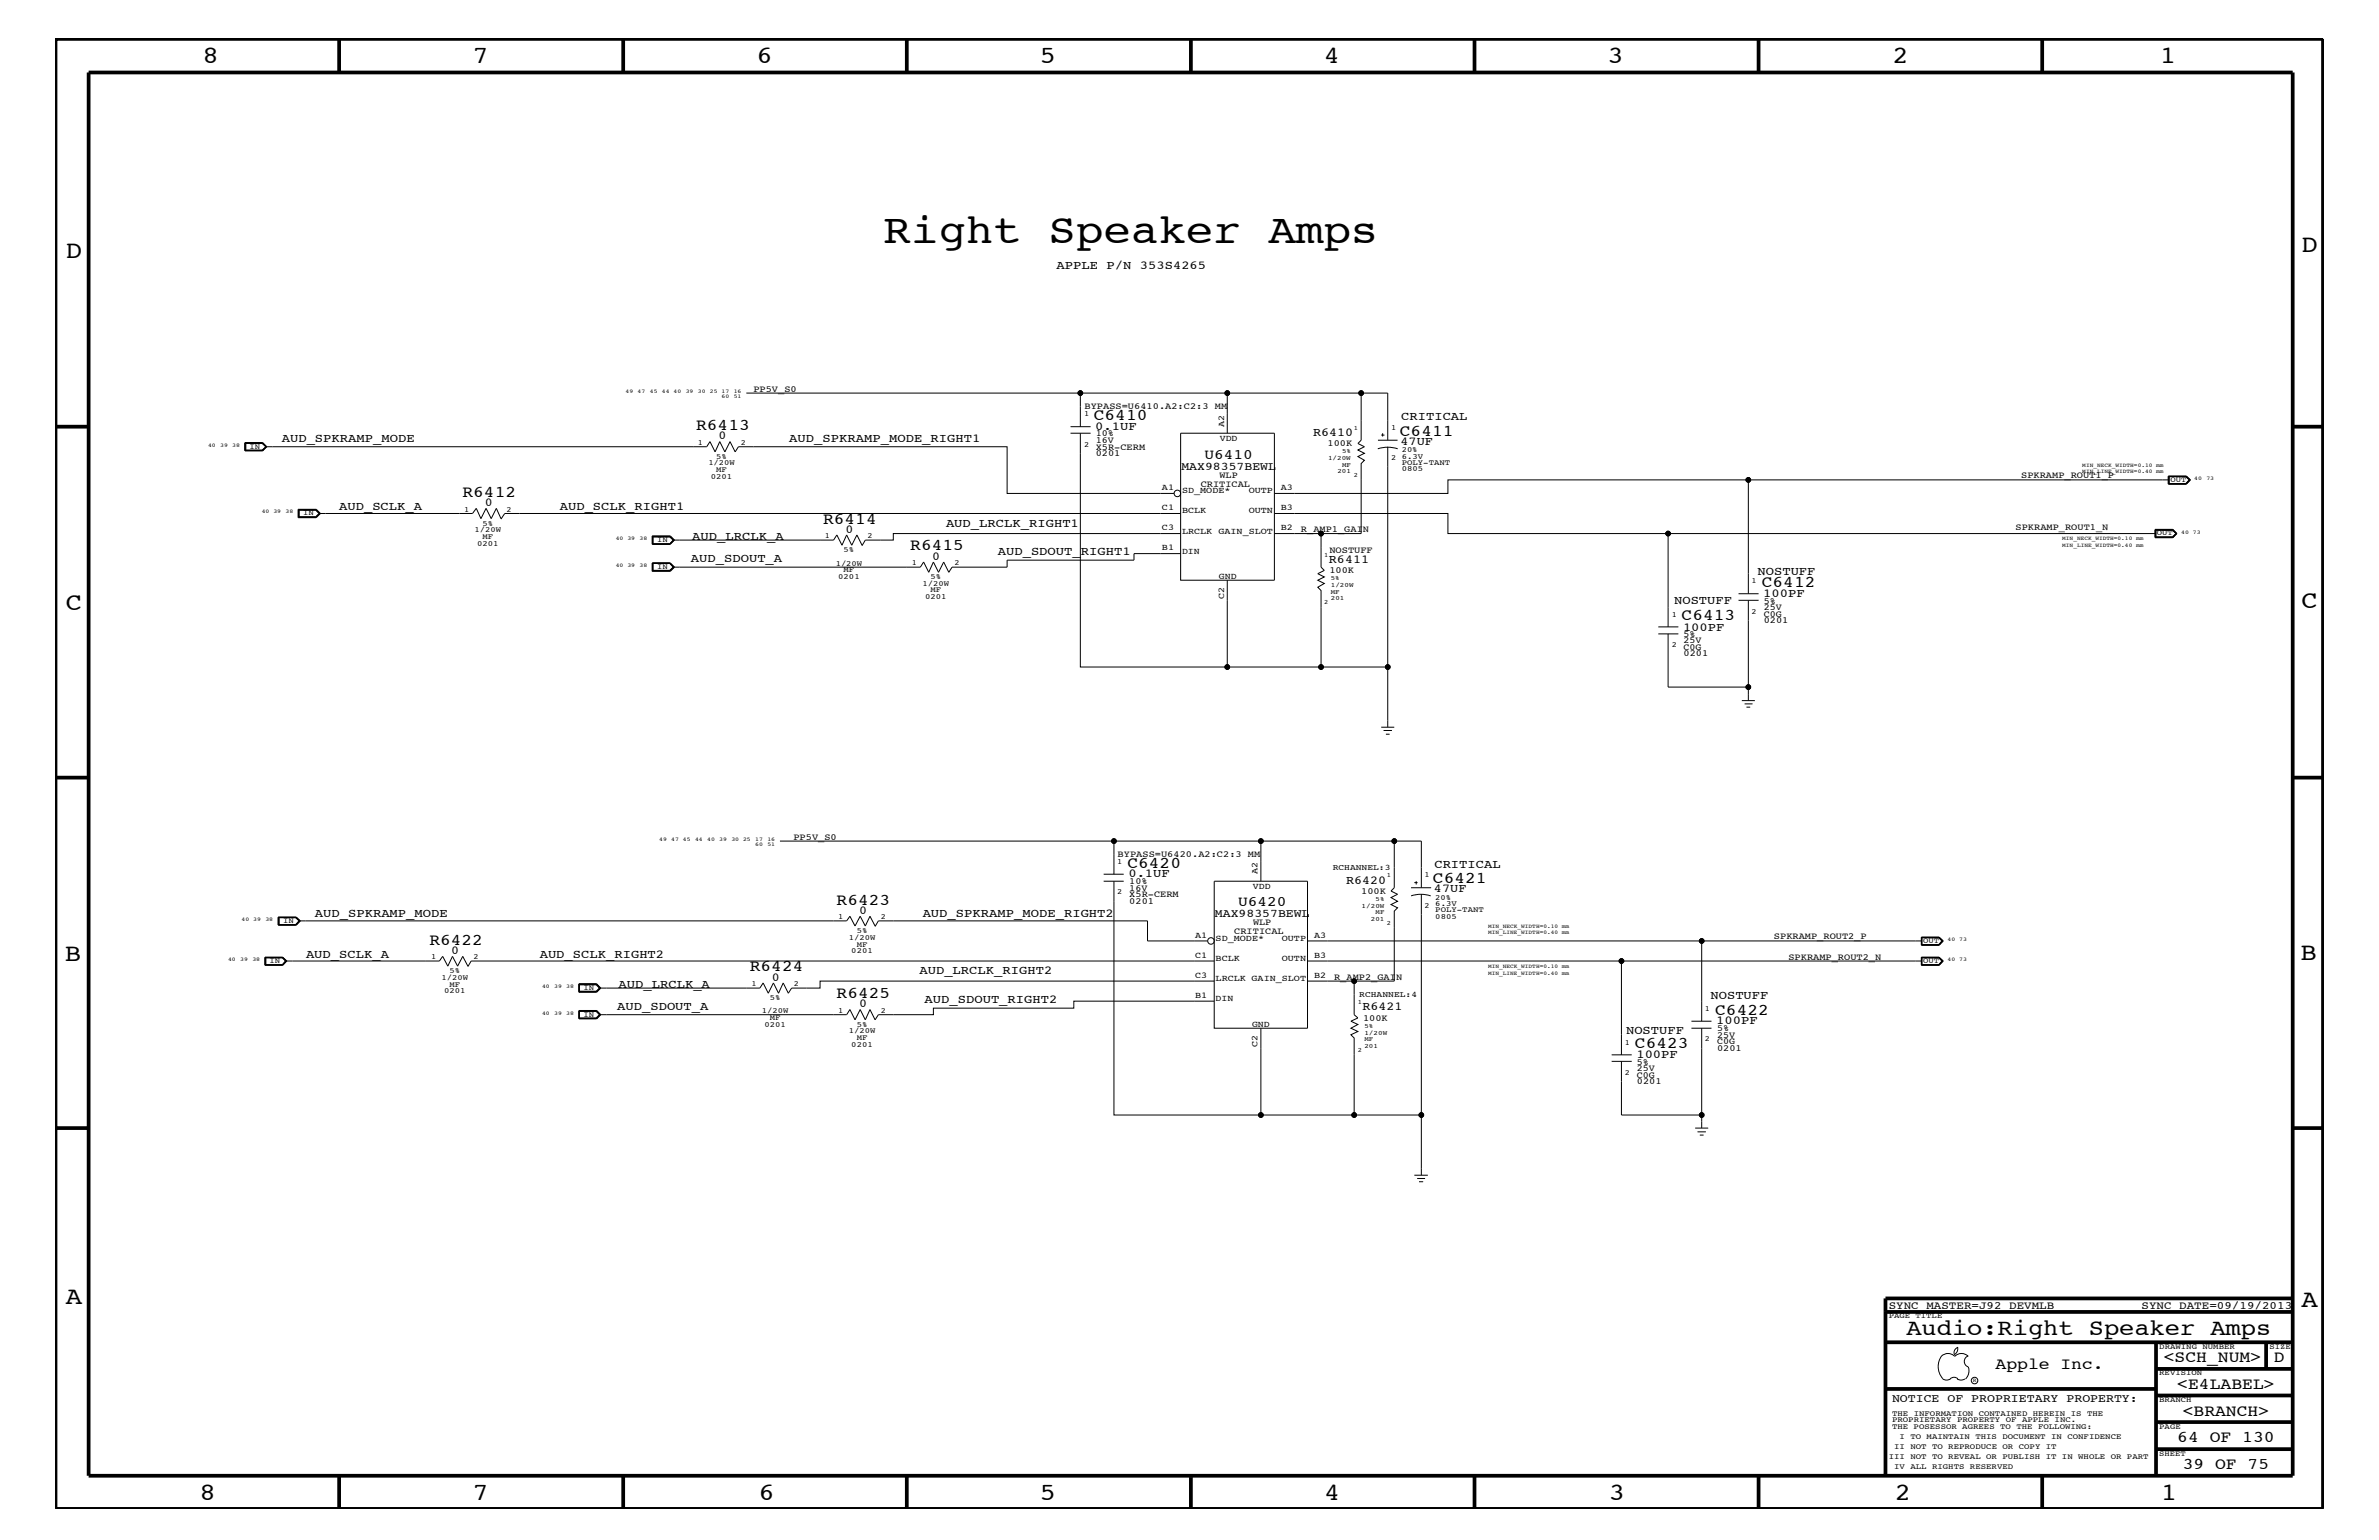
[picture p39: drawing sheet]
<svg xmlns="http://www.w3.org/2000/svg" width="432mm" height="279mm" viewBox="0 0 432 279" stroke-linecap="round" stroke-linejoin="round" font-family="sans-serif">
<defs><g id="words">
<text font-size="7.5" x="160.4" y="44.1">Right Speaker Amps</text>
<g font-size="4.5">
<text x="36.7" y="11.5">8</text>
<text x="85.8" y="11.5">7</text>
<text x="137.3" y="11.5">6</text>
<text x="188.7" y="11.5">5</text>
<text x="240.3" y="11.5">4</text>
<text x="291.8" y="11.5">3</text>
<text x="343.5" y="11.5">2</text>
<text x="392" y="11.5">1</text>
<text x="11.9" y="46.8">D</text>
<text x="417.7" y="45.7">D</text>
<text x="11.9" y="110.6">C</text>
<text x="417.7" y="110.4">C</text>
<text x="11.8" y="174.3">B</text>
<text x="417.6" y="174.2">B</text>
<text x="11.9" y="236.7">A</text>
<text x="417.7" y="237.1">A</text>
<text x="36.2" y="272.1">8</text>
<text x="85.8" y="272.1">7</text>
<text x="137.7" y="272.1">6</text>
<text x="188.7" y="272.1">5</text>
<text x="240.4" y="272.1">4</text>
<text x="292" y="272.1">3</text>
<text x="343.9" y="272.1">2</text>
<text x="392.2" y="272.1">1</text>
</g>
<text font-size="4.1" x="346" y="242.3">Audio:Right Speaker Amps</text>
<g font-size="3">
<text x="198.5" y="76.2">C6410</text>
<text x="126.4" y="78">R6413</text>
<text x="254.1" y="79">C6411</text>
<text x="83.9" y="90.1">R6412</text>
<text x="149.4" y="95">R6414</text>
<text x="165.2" y="99.9">R6415</text>
<text x="319.8" y="106.5">C6412</text>
<text x="305.2" y="112.6">C6413</text>
<text x="204.6" y="157.4">C6420</text>
<text x="260.1" y="160.2">C6421</text>
<text x="151.8" y="164.1">R6423</text>
<text x="77.9" y="171.4">R6422</text>
<text x="136.1" y="176.2">R6424</text>
<text x="151.8" y="181">R6425</text>
<text x="311.3" y="184.1">C6422</text>
<text x="296.8" y="190.2">C6423</text>
<text x="362.2" y="248.4">Apple Inc.</text>
<text x="392.7" y="247.1">&lt;SCH_NUM&gt;</text>
<text x="395.2" y="252">&lt;E4LABEL&gt;</text>
<text x="412.7" y="247.1">D</text>
<text x="396.2" y="256.8">&lt;BRANCH&gt;</text>
<text x="395.2" y="261.6">64 OF 130</text>
<text x="396.2" y="266.6">39 OF 75</text>
</g>
<g font-size="2.6">
<text x="218.6" y="83.3">U6410</text>
<text x="224.7" y="164.5">U6420</text>
</g>
<g font-size="2.2">
<text x="191.8" y="48.8">APPLE P/N 353S4265</text>
<text x="254.3" y="76.2">CRITICAL</text>
<text x="51.1" y="80.2">AUD_SPKRAMP_MODE</text>
<text x="130.4" y="79.7">0</text>
<text x="143.3" y="80.2">AUD_SPKRAMP_MODE_RIGHT1</text>
<text x="198.8" y="78">0.1UF</text>
<text x="238.3" y="79.1">R6410</text>
<text x="254.2" y="80.7">47UF</text>
<text x="61.6" y="92.6">AUD_SCLK_A</text>
<text x="88" y="91.8">0</text>
<text x="101.6" y="92.6">AUD_SCLK_RIGHT1</text>
<text x="171.7" y="95.5">AUD_LRCLK_RIGHT1</text>
<text x="125.4" y="101.9">AUD_SDOUT_A</text>
<text x="125.6" y="98">AUD_LRCLK_A</text>
<text x="153.5" y="96.7">0</text>
<text x="169.2" y="101.5">0</text>
<text x="181.1" y="100.7">AUD_SDOUT_RIGHT1</text>
<text x="241.2" y="102.1">R6411</text>
<text x="319" y="104.3">NOSTUFF</text>
<text x="303.9" y="109.5">NOSTUFF</text>
<text x="320" y="108.3">100PF</text>
<text x="305.5" y="114.4">100PF</text>
<text x="204.8" y="159.2">0.1UF</text>
<text x="244.3" y="160.3">R6420</text>
<text x="260.3" y="161.9">47UF</text>
<text x="260.3" y="157.4">CRITICAL</text>
<text x="57.1" y="166.3">AUD_SPKRAMP_MODE</text>
<text x="155.9" y="165.8">0</text>
<text x="167.5" y="166.3">AUD_SPKRAMP_MODE_RIGHT2</text>
<text x="55.5" y="173.8">AUD_SCLK_A</text>
<text x="81.9" y="173.1">0</text>
<text x="98" y="173.8">AUD_SCLK_RIGHT2</text>
<text x="112.3" y="179.2">AUD_LRCLK_A</text>
<text x="140.1" y="177.9">0</text>
<text x="166.9" y="176.7">AUD_LRCLK_RIGHT2</text>
<text x="112" y="183.2">AUD_SDOUT_A</text>
<text x="155.9" y="182.7">0</text>
<text x="167.8" y="181.9">AUD_SDOUT_RIGHT2</text>
<text x="247.3" y="183.3">R6421</text>
<text x="310.5" y="181.2">NOSTUFF</text>
<text x="311.5" y="185.9">100PF</text>
<text x="295.1" y="187.6">NOSTUFF</text>
<text x="297" y="192">100PF</text>
</g>
<g font-size="2.1">
<text x="214.4" y="85.2">MAX98357BEWL</text>
<text x="220.5" y="166.4">MAX98357BEWL</text>
<text x="343.4" y="254.4">NOTICE OF PROPRIETARY PROPERTY:</text>
</g>
<g font-size="2">
<text x="342.8" y="237.4">SYNC_MASTER=J92_DEVMLB</text>
<text x="388.7" y="237.4">SYNC_DATE=09/19/2013</text>
</g>
<g font-size="1.7">
<text x="136.7" y="71.1">PP5V_S0</text>
<text x="196.8" y="74.3">BYPASS=U6410.A2:C2:3 MM</text>
<text x="198.9" y="80.3">16V</text>
<text x="198.9" y="79.2">10%</text>
<text x="198.9" y="81.6">X5R-CERM</text>
<text x="198.9" y="82.7">0201</text>
<text x="241" y="80.9">100K</text>
<text x="217.9" y="88.3">CRITICAL</text>
<text x="221.4" y="86.6">WLP</text>
<text x="366.9" y="86.7">SPKRAMP_ROUT1_P</text>
<text x="236.1" y="96.5">R_AMP1_GAIN</text>
<text x="241.3" y="100.3">NOSTUFF</text>
<text x="365.8" y="96.2">SPKRAMP_ROUT1_N</text>
<text x="241.3" y="104">100K</text>
<text x="320.1" y="110.6">25V</text>
<text x="320.1" y="111.9">C0G</text>
<text x="320.1" y="113.1">0201</text>
<text x="320.1" y="109.5">5%</text>
<text x="305.6" y="119.1">0201</text>
<text x="305.6" y="117.9">C0G</text>
<text x="305.6" y="116.7">25V</text>
<text x="305.6" y="115.6">5%</text>
<text x="144" y="152.3">PP5V_S0</text>
<text x="202.9" y="155.5">BYPASS=U6420.A2:C2:3 MM</text>
<text x="205" y="161.6">16V</text>
<text x="205" y="160.5">10%</text>
<text x="205" y="163.9">0201</text>
<text x="205" y="162.8">X5R-CERM</text>
<text x="227.5" y="167.8">WLP</text>
<text x="247.1" y="162.2">100K</text>
<text x="224" y="169.5">CRITICAL</text>
<text x="322" y="170.4">SPKRAMP_ROUT2_P</text>
<text x="242.1" y="177.7">R_AMP2_GAIN</text>
<text x="324.6" y="174.2">SPKRAMP_ROUT2_N</text>
<text x="247.4" y="185.2">100K</text>
<text x="311.7" y="188.2">25V</text>
<text x="311.7" y="189.4">C0G</text>
<text x="311.7" y="190.6">0201</text>
<text x="311.7" y="187.1">5%</text>
<text x="297.1" y="196.7">0201</text>
<text x="297.1" y="195.5">C0G</text>
<text x="297.1" y="194.3">25V</text>
<text x="297.1" y="193.2">5%</text>
</g>
<g font-size="1.6">
<text x="222.2" y="77.4" transform="rotate(-90 222.2 77.4)">A2</text>
<text x="221.4" y="80">VDD</text>
<text x="210.9" y="88.9">A1</text>
<text x="214.5" y="89.5">SD_MODE*</text>
<text x="226.7" y="89.5">OUTP</text>
<text x="232.5" y="88.9">A3</text>
<text x="210.9" y="92.6">C1</text>
<text x="214.5" y="93.2">BCLK</text>
<text x="226.7" y="93.2">OUTN</text>
<text x="232.5" y="92.6">B3</text>
<text x="210.9" y="99.8">B1</text>
<text x="210.9" y="96.2">C3</text>
<text x="214.5" y="100.4">DIN</text>
<text x="214.5" y="96.8">LRCLK GAIN_SLOT</text>
<text x="232.5" y="96.2">B2</text>
<text x="221.2" y="105">GND</text>
<text x="222.2" y="108.7" transform="rotate(-90 222.2 108.7)">C2</text>
<text x="227.4" y="161.3">VDD</text>
<text x="228.3" y="158.6" transform="rotate(-90 228.3 158.6)">A2</text>
<text x="216.9" y="173.8">C1</text>
<text x="216.9" y="170.1">A1</text>
<text x="220.6" y="170.7">SD_MODE*</text>
<text x="232.7" y="170.7">OUTP</text>
<text x="238.5" y="173.8">B3</text>
<text x="238.5" y="170.1">A3</text>
<text x="216.9" y="177.4">C3</text>
<text x="220.6" y="178">LRCLK GAIN_SLOT</text>
<text x="220.6" y="174.4">BCLK</text>
<text x="232.7" y="174.4">OUTN</text>
<text x="238.5" y="177.4">B2</text>
<text x="216.9" y="181">B1</text>
<text x="220.6" y="181.6">DIN</text>
<text x="227.2" y="186.3">GND</text>
<text x="228.3" y="189.9" transform="rotate(-90 228.3 189.9)">C2</text>
</g>
<g font-size="1.5">
<text x="241.9" y="157.9">RCHANNEL:3</text>
<text x="246.7" y="181">RCHANNEL:4</text>
</g>
<g font-size="1.4">
<text x="196.8" y="75.6">1</text>
<text x="45.3" y="81.4">IN</text>
<text x="126.7" y="80.7">1</text>
<text x="130" y="83.3">5%</text>
<text x="134.5" y="80.7">2</text>
<text x="196.8" y="81.1">2</text>
<text x="252.5" y="78">1</text>
<text x="252.5" y="83.5">2</text>
<text x="254.4" y="82">20%</text>
<text x="254.4" y="83.3">6.3V</text>
<text x="128.6" y="84.4">1/20W</text>
<text x="129" y="86.9">0201</text>
<text x="130" y="85.6">MF</text>
<text x="254.4" y="84.4">POLY-TANT</text>
<text x="254.4" y="85.5">0805</text>
<text x="394" y="87.5">OUT</text>
<text x="55" y="93.5">IN</text>
<text x="84.2" y="92.8">1</text>
<text x="87.6" y="95.4">5%</text>
<text x="91.9" y="92.8">2</text>
<text x="86.1" y="96.5">1/20W</text>
<text x="86.6" y="99">0201</text>
<text x="87.6" y="97.7">MF</text>
<text x="119.3" y="98.4">IN</text>
<text x="149.7" y="97.6">1</text>
<text x="153.1" y="100.2">5%</text>
<text x="157.5" y="97.6">2</text>
<text x="391.5" y="97.1">OUT</text>
<text x="119.3" y="103.2">IN</text>
<text x="151.7" y="102.6">1/20W</text>
<text x="152.1" y="105">0201</text>
<text x="153.1" y="103.8">MF</text>
<text x="165.5" y="102.5">1</text>
<text x="167.4" y="106.3">1/20W</text>
<text x="168.9" y="105">5%</text>
<text x="168.9" y="107.5">MF</text>
<text x="173.2" y="102.5">2</text>
<text x="317.9" y="105.9">1</text>
<text x="167.9" y="108.7">0201</text>
<text x="303.4" y="112">1</text>
<text x="317.9" y="111.4">2</text>
<text x="303.4" y="117.4">2</text>
<text x="202.8" y="156.8">1</text>
<text x="258.6" y="159.2">1</text>
<text x="51.4" y="167.5">IN</text>
<text x="152.1" y="166.7">1</text>
<text x="159.9" y="166.7">2</text>
<text x="202.8" y="162.2">2</text>
<text x="258.6" y="164.7">2</text>
<text x="260.5" y="164.5">6.3V</text>
<text x="260.5" y="165.6">POLY-TANT</text>
<text x="260.5" y="163.3">20%</text>
<text x="260.5" y="166.7">0805</text>
<text x="154.1" y="170.5">1/20W</text>
<text x="154.5" y="172.9">0201</text>
<text x="155.5" y="171.7">MF</text>
<text x="155.5" y="169.3">5%</text>
<text x="349.1" y="171.1">OUT</text>
<text x="48.9" y="174.8">IN</text>
<text x="78.2" y="174">1</text>
<text x="80.1" y="177.7">1/20W</text>
<text x="81.6" y="176.6">5%</text>
<text x="81.6" y="179">MF</text>
<text x="85.9" y="174">2</text>
<text x="105.9" y="179.6">IN</text>
<text x="136.4" y="178.8">1</text>
<text x="144.1" y="178.8">2</text>
<text x="349.1" y="174.8">OUT</text>
<text x="80.6" y="180.2">0201</text>
<text x="105.9" y="184.4">IN</text>
<text x="138.3" y="183.8">1/20W</text>
<text x="139.7" y="181.4">5%</text>
<text x="139.7" y="185">MF</text>
<text x="152.1" y="183.8">1</text>
<text x="159.9" y="183.8">2</text>
<text x="309.5" y="183.5">1</text>
<text x="138.8" y="186.3">0201</text>
<text x="154.1" y="187.5">1/20W</text>
<text x="154.5" y="189.9">0201</text>
<text x="155.5" y="186.3">5%</text>
<text x="155.5" y="188.7">MF</text>
<text x="294.9" y="189.5">1</text>
<text x="309.5" y="188.9">2</text>
<text x="294.9" y="195">2</text>
<text x="342.8" y="239.2">PAGE TITLE</text>
<text x="391.9" y="244.7">DRAWING NUMBER</text>
<text x="411.9" y="244.7">SIZE</text>
<text x="391.9" y="249.5">REVISION</text>
<text x="343.4" y="256.8">THE INFORMATION CONTAINED HEREIN IS THE</text>
<text x="391.9" y="254.4">BRANCH</text>
<text x="343.4" y="258">PROPRIETARY PROPERTY OF APPLE INC.</text>
<text x="343.4" y="259.3">THE POSESSOR AGREES TO THE FOLLOWING:</text>
<text x="343.8" y="262.9">II NOT TO REPRODUCE OR COPY IT</text>
<text x="344.8" y="261.1">I TO MAINTAIN THIS DOCUMENT IN CONFIDENCE</text>
<text x="391.9" y="259.3">PAGE</text>
<text x="342.8" y="264.7">III NOT TO REVEAL OR PUBLISH IT IN WHOLE OR PART</text>
<text x="343.8" y="266.6">IV ALL RIGHTS RESERVED</text>
<text x="391.9" y="264.1">SHEET</text>
</g>
<g font-size="1.2">
<text x="241" y="83.5">1/20W</text>
<text x="243.6" y="82.2">5%</text>
<text x="245.7" y="78">1</text>
<text x="242.7" y="85.9">201</text>
<text x="243.6" y="84.7">MF</text>
<text x="245.7" y="86.5">2</text>
<text x="240.4" y="101">1</text>
<text x="241.6" y="107.7">MF</text>
<text x="241.6" y="105.3">5%</text>
<text x="241.6" y="106.5">1/20W</text>
<text x="240.4" y="109.5">2</text>
<text x="241.6" y="108.9">201</text>
<text x="251.7" y="159.2">1</text>
<text x="247.1" y="164.7">1/20W</text>
<text x="248.8" y="167.1">201</text>
<text x="249.7" y="165.9">MF</text>
<text x="249.7" y="163.5">5%</text>
<text x="251.7" y="167.8">2</text>
<text x="246.5" y="182.2">1</text>
<text x="246.5" y="190.8">2</text>
<text x="247.6" y="187.7">1/20W</text>
<text x="247.6" y="188.9">MF</text>
<text x="247.6" y="186.5">5%</text>
<text x="247.6" y="190.2">201</text>
</g>
<g font-size="1">
<text x="113.5" y="71.3">49</text>
<text x="115.7" y="71.3">47</text>
<text x="117.9" y="71.3">45</text>
<text x="120.1" y="71.3">44 40</text>
<text x="124.5" y="71.3">39</text>
<text x="126.7" y="71.3">30</text>
<text x="128.9" y="71.3">25 17</text>
<text x="133.2" y="71.3">16</text>
<text x="131" y="72.2">60</text>
<text x="133.2" y="72.2">51</text>
<text x="37.8" y="81.1">40</text>
<text x="40" y="81.1">39</text>
<text x="42.2" y="81.1">38</text>
<text x="378" y="84.7">MIN_NECK_WIDTH=0.10 mm</text>
<text x="378" y="85.9">MIN_LINE_WIDTH=0.40 mm</text>
<text x="398.3" y="87.1">40</text>
<text x="400.5" y="87.1">73</text>
<text x="47.5" y="93.2">40 39</text>
<text x="51.8" y="93.2">38</text>
<text x="111.8" y="98">40 39</text>
<text x="116.1" y="98">38</text>
<text x="374.3" y="98">MIN_NECK_WIDTH=0.10 mm</text>
<text x="374.3" y="99.3">MIN_LINE_WIDTH=0.40 mm</text>
<text x="395.9" y="96.8">40 73</text>
<text x="111.8" y="102.9">40 39</text>
<text x="116.1" y="102.9">38</text>
<text x="119.6" y="152.6">49</text>
<text x="121.8" y="152.6">47 45</text>
<text x="126.2" y="152.6">44</text>
<text x="128.4" y="152.6">40</text>
<text x="130.6" y="152.6">39</text>
<text x="132.8" y="152.6">30 25</text>
<text x="137.1" y="152.6">17</text>
<text x="137.1" y="153.4">60</text>
<text x="139.3" y="152.6">16</text>
<text x="139.3" y="153.4">51</text>
<text x="43.9" y="167.1">40 39</text>
<text x="48.2" y="167.1">38</text>
<text x="270.1" y="169.5">MIN_LINE_WIDTH=0.40 mm</text>
<text x="270.1" y="168.3">MIN_NECK_WIDTH=0.10 mm</text>
<text x="353.5" y="170.7">40 73</text>
<text x="41.4" y="174.4">40</text>
<text x="43.6" y="174.4">39</text>
<text x="45.8" y="174.4">38</text>
<text x="98.4" y="179.3">40</text>
<text x="100.6" y="179.3">39</text>
<text x="102.8" y="179.3">38</text>
<text x="270.1" y="176.8">MIN_LINE_WIDTH=0.40 mm</text>
<text x="270.1" y="175.6">MIN_NECK_WIDTH=0.10 mm</text>
<text x="353.5" y="174.4">40 73</text>
<text x="98.4" y="184.1">40</text>
<text x="100.6" y="184.1">39</text>
<text x="102.8" y="184.1">38</text>
<text x="358.1" y="250.7">R</text>
</g>
</g></defs>
<g fill="none" stroke="#000" stroke-width=".18">
<path d="M135.5 71.3h60.6M194.3 77.4h3.7M194.3 78.6h3.7M196.1 78.6v42.4h26.7M214.3 78.6h17v26.7h-17zM222.8 71.3h-26.7v6.1M247.1 71.3h-24.3v7.3M250.1 79.9h3.6M250.7 78.9h.6M251 78.6v.6M251.9 79.9v-8.6h-4.8v8.6l-.6 .6 1.1 .6-1.1 .5 1.1 .6-1.1 .6 1.1 .7-.5 .6v12.7h-15.8M44.4 80.3h3.3l.7 .8-.7 .7h-3.3z"/>
<path d="M44.4 80.4h3.3M44.4 81.7h3.3M44.5 80.4v1.3M44.6 80.5h3l.7 .6-.7 .5h-3zM47.7 80.4l.6 .7M47.7 80.4l.6 .7-.6 .6M48.3 81.1l-.6 .6M48.3 81.1h80l.6-1 .9 1.9 .8-1.9 1 1.9 .9-1.9 .9 1.9 .6-.9h48.8v8.4h30.3M54.1 92.4h3.3l.8 .8-.8 .7h-3.3zM54.3 92.6h3l.6 .6M54.3 92.5v1.3M57.3 92.5l.8 .7-.8 .6"/>
<path d="M57.3 92.5l.7 .7-.7 .6M57.3 92.5h-3.1v1.3h3.1M57.9 93.2h27.9l.6-1 .9 1.9 .9-1.9 1 1.9 .9-1.9 .8 1.9M57.9 93.2l-.6 .6h-3M118.4 97.2h3.3l.7 .8-.7 .7h-3.3zM118.4 97.4h3.2M118.4 98.7v-1.4h3.2l.7 .7-.7 .7M118.4 98.7h3.2M118.5 97.4v1.3M121.6 97.4l.6 .6M121.6 97.4l.7 .6-.7 .7M122.2 98l-.6 .7"/>
<path d="M122.2 98h29.1l.6-.9 .9 1.8 .9-1.8 .9 1.8 .9-1.8 1 1.8M214.3 96.8h-52.2v1.2h-5l-.6 1M214.3 93.2h-122.7l-.7 1M231.3 89.5h31.5v-2.4h54.5v20.6M231.3 93.2h31.5v3.6h40v16.9M239.8 96.8v6.1l.6 .6-1.2 .6 1.2 .6-1.2 .6 1.2 .6-1.2 .6 .6 .6v13.9h12.1M250.1 81.4a5.9 5.9 0 0 1 3.6 0M251.9 81.1v50.8M302.8 96.8h88.5M317.3 87.1h76.4M391.2 96.1h3.2M391.2 96h3.2l.7 .8-.7 .8h-3.2z"/>
<path d="M391.2 97.5h3.2M391.2 96.1v1.4M391.3 96.2h3l.7 .6-.7 .6h-3zM393.6 86.4v1.4M394.4 96.1l.6 .7M394.4 96.1l.7 .7-.7 .7M395 96.8l-.6 .7M396.7 86.5h-3v1.2h3M396.7 86.5l.7 .6-.7 .6M396.7 86.5l.6 .6-.6 .6M396.8 86.4l.8 .7-.8 .7M396.8 86.4h-3.3v1.4h3.3"/>
<path d="M396.8 86.4l.7 .7-.7 .7M118.4 102.1h3.3l.7 .8-.7 .8h-3.3zM118.4 102.2h3.2M118.4 103.5h3.2M118.5 102.2v1.3M121.6 102.2l.6 .7M121.6 102.1l.7 .8-.7 .7h-3.2v-1.5M121.6 102.2l.7 .7-.7 .6M122.2 102.9l-.6 .6M214.3 100.4h-8.5v1.2h-23v1.3h-10l-.6 .9-.9-1.8-1 1.8-.9-1.8-.8 1.8-1-1.8-.6 .9h-44.8M222.8 105.3v15.7h17M301 113.7h3.6"/>
<path d="M301 115h3.6M302.8 115v9.7h14.5M315.6 107.7h3.6M315.6 108.9h3.6M317.3 108.9v18.2M250.7 131.9h2.4M251.1 132.5h1.5M251.5 133.2h.7M316.1 127.1h2.4M316.7 127.7h1.4M317 128.3h.7M141.6 152.6h60.6v6"/>
<path d="M200.3 158.6h3.7M200.3 159.9h3.7M202.2 159.9v42.4h26.7M202.2 152.6h26.7v7.3M220.4 159.9h16.9v26.6h-16.9zM228.9 152.6h24.2v8.5l-.6 .6 1.2 .5-1.2 .6 1.2 .7-1.2 .6 1.2 .6-.6 .6v12.7h-7.3v6.1l.7 .6-1.3 .6 1.3 .6-1.3 .6 1.3 .6-1.3 .6 .6 .6v14h12.2M253.1 152.6h4.9v8.5M257 159.9v.6M48.2 173.8h3.1l.6 .6-.6 .6h-3.1zM48.3 173.8v1.2M50.5 166.4v1.4M51.2 173.8l.6 .6"/>
<path d="M51.3 173.7l.7 .7-.7 .7M51.3 173.7h-3.2v1.4h3.2M51.3 173.7l.8 .7-.8 .7M51.8 174.4l-.6 .6M51.8 174.4h28l.5-.9 1 1.8 .8-1.8 1 1.8 .9-1.8 .9 1.8M53.7 166.5l.7 .6-.7 .7M53.7 166.5h-3.1v1.3h3.1M53.7 166.5l.6 .6M53.8 166.4l.6 .7-.6 .7M53.8 166.4l.7 .7-.7 .7M53.8 166.4h-3.3v1.4h3.3M54.3 167.1h99.4l.6-.9 .9 1.8 .9-1.8 1 1.8 .8-1.8 .9 1.8"/>
<path d="M54.3 167.1l-.6 .7M105.1 178.5h3.2l.8 .8-.8 .7h-3.2zM105.2 178.7h3l.6 .6M105.2 178.6h3.1l.6 .7-.6 .6h-3.1zM108.3 178.5l.7 .8-.7 .6h-3.2M108.8 179.3l-.6 .6M158.8 168.1l.6-1h48.9v3.6h10.8M220.4 178h-71.6v1.3h-5.1l-.6 .9-.9-1.9-.9 1.9-.9-1.9-1 1.9-.9-1.9-.6 1h-29.1M220.4 174.4h-134.9l-.6 1M237.3 174.4h57v17M237.3 170.7h71.6M237.3 178h8.5"/>
<path d="M256.1 162.5a5.7 5.7 0 0 1 3.6 0M256.1 161.1h3.7M256.7 160.1h.6M258 162.2v51M294.3 174.4h54.5M348.8 170.1h3.2l.6 .6-.6 .7h-3.2zM348.8 173.8h3.2l.6 .6-.6 .6h-3.2zM348.8 170.7h-39.9v14.6M351.9 173.8l.6 .6-.6 .6M351.9 170.1l.6 .6-.6 .7M352 173.7l.7 .7-.7 .7M352 170l.7 .7-.7 .8"/>
<path d="M352 173.7h-3.3v1.4h3.3M352 170h-3.3v1.5h3.3M352 173.7l.6 .7-.6 .7M352 170l.6 .7-.6 .8M105.1 184.8h3.2M105.1 183.3h3.2l.8 .8-.8 .8h-3.2zM105.1 183.4h3.2M105.2 183.5h3l.6 .6M105.2 183.4v1.4M108.3 183.4l.6 .7-.6 .7M108.3 183.4l.7 .7-.7 .7M108.8 184.1l-.6 .6h-3"/>
<path d="M220.4 181.6h-25.5v1.3h-25.5v1.2h-10l-.6 .9-.9-1.8-.8 1.8-1-1.8-.9 1.8-.9-1.8-.6 .9h-44.9M228.9 186.5v15.8h16.9M292.5 191.4h3.7M292.5 192.6h3.7M294.3 192.6v9.7h14.6M307 185.3h3.6M307 186.5h3.6M308.9 186.5v18.2M256.7 213.2h2.5M257.2 213.8h1.5M257.6 214.4h.7M307.7 204.7h2.3"/>
<path d="M308.1 205.3h1.5M308.5 205.9h.7M352.3 246.1a1.72 1.72 0 0 1 2.5 0 1.69 1.69 0 0 1 2.4 0M352.4 246a3.2 3.2 0 0 0 .4 4.3l.8 .1 .4-.2M354 250.2l.7-.3 .7 .3M355.2 250.2l.7 .2 .7-.2M355.3 244.4v.3a1.18 1.18 0 0 1-.6 1.1M355.4 244.4a.99 .99 0 0 0-.6 1.4M357.2 246a1.04 1.04 0 0 0-.7 1 1.04 1.04 0 0 0 .7 1M357.3 248l.1 .7a2.11 2.11 0 0 1-.6 1.5"/>
<circle cx="196.1" cy="71.3" r=".42"/>
<circle cx="222.8" cy="71.3" r=".42"/>
<circle cx="247.1" cy="71.3" r=".42"/>
<circle cx="213.7" cy="89.5" r=".59"/>
<circle cx="239.8" cy="96.8" r=".42"/>
<circle cx="302.8" cy="96.8" r=".42"/>
<circle cx="317.3" cy="87.1" r=".42"/>
<circle cx="222.8" cy="121" r=".42"/>
<circle cx="239.8" cy="121" r=".42"/>
<circle cx="251.9" cy="121" r=".42"/>
<circle cx="317.3" cy="124.7" r=".42"/>
<circle cx="202.2" cy="152.6" r=".42"/>
<circle cx="228.9" cy="152.6" r=".42"/>
<circle cx="253.1" cy="152.6" r=".42"/>
<circle cx="219.8" cy="170.7" r=".59"/>
<circle cx="245.8" cy="178" r=".42"/>
<circle cx="294.3" cy="174.4" r=".42"/>
<circle cx="308.9" cy="170.7" r=".42"/>
<circle cx="228.9" cy="202.3" r=".42"/>
<circle cx="245.8" cy="202.3" r=".42"/>
<circle cx="258" cy="202.3" r=".42"/>
<circle cx="308.9" cy="202.3" r=".42"/>
<circle cx="358.4" cy="250.5" r=".59"/>
</g>
<g fill="none" stroke="#000" stroke-width=".68" stroke-linecap="butt">
<path d="M10.1 7.1h411.5v266.7h-411.5zM16.1 13.2h400v254.5h-400zM61.6 7.1v6.1M113.1 7.1v6.1M164.6 7.1v6.1M216.2 7.1v6.1M267.6 7.1v6.1M319.2 7.1v6.1M370.7 7.1v6.1M10.1 77.4h6M416.1 77.4h5.5M10.1 141.1h6"/>
<path d="M416.1 141.1h5.5M10.1 204.7h6M416.1 204.7h5.5M342.2 238h73.9M416.1 235.6h-73.9v32.1M342.2 243.5h73.9M342.2 252h49.1M391.3 258h24.8M391.3 253.2h24.8M391.3 248.4h24.8M391.3 243.5v24.2M411.3 243.5v4.9"/>
<path d="M61.6 267.7v6.1M113.1 267.7v6.1M164.6 267.7v6.1M216.2 268v5.8M267.6 267.7v6.1M319.2 267.7v6.1M370.7 267.7v6.1M391.3 262.9h24.8"/>
</g>
<g fill="#000">
<circle cx="196.1" cy="71.3" r=".42"/>
<circle cx="222.8" cy="71.3" r=".42"/>
<circle cx="247.1" cy="71.3" r=".42"/>
<circle cx="239.8" cy="96.8" r=".42"/>
<circle cx="302.8" cy="96.8" r=".42"/>
<circle cx="317.3" cy="87.1" r=".42"/>
<circle cx="222.8" cy="121" r=".42"/>
<circle cx="239.8" cy="121" r=".42"/>
<circle cx="251.9" cy="121" r=".42"/>
<circle cx="317.3" cy="124.7" r=".42"/>
<circle cx="202.2" cy="152.6" r=".42"/>
<circle cx="228.9" cy="152.6" r=".42"/>
<circle cx="253.1" cy="152.6" r=".42"/>
<circle cx="245.8" cy="178" r=".42"/>
<circle cx="294.3" cy="174.4" r=".42"/>
<circle cx="308.9" cy="170.7" r=".42"/>
<circle cx="228.9" cy="202.3" r=".42"/>
<circle cx="245.8" cy="202.3" r=".42"/>
<circle cx="258" cy="202.3" r=".42"/>
<circle cx="308.9" cy="202.3" r=".42"/>
</g>
<use href="#words"/>
</svg>
